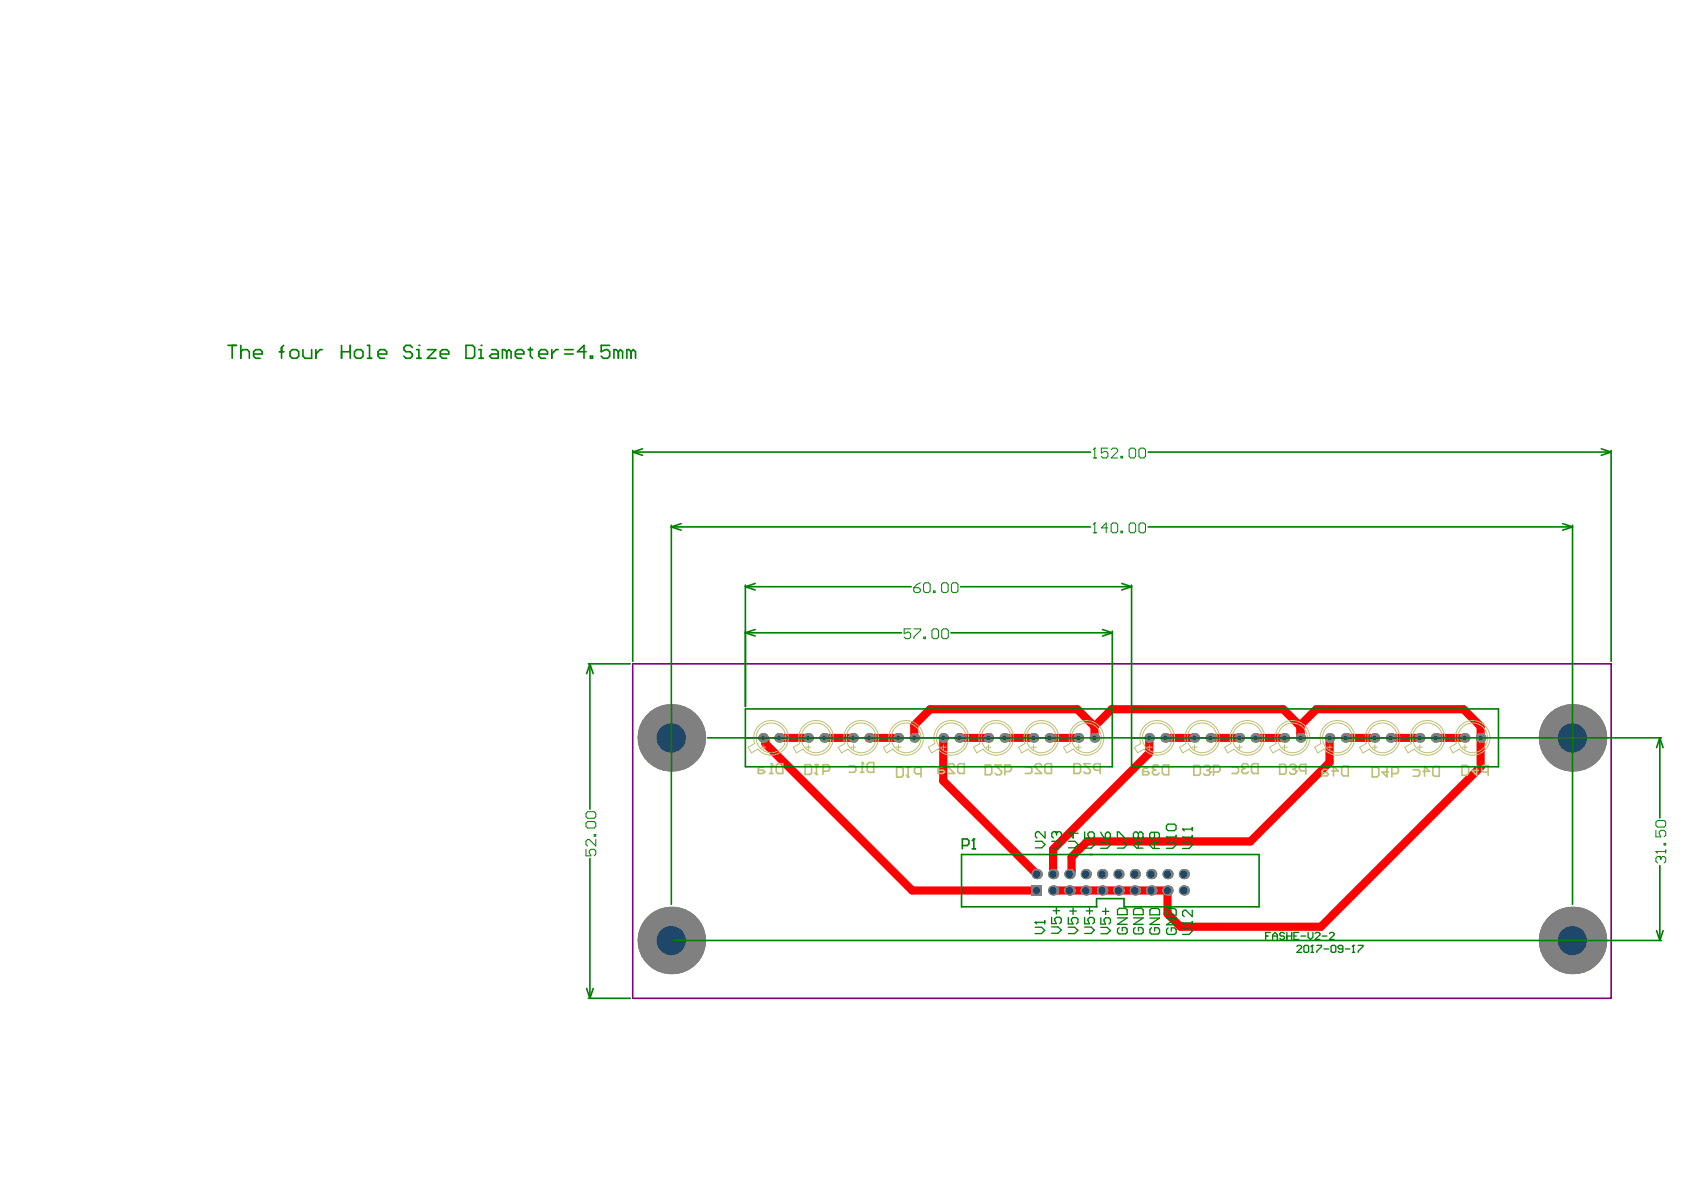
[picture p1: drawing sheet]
<svg xmlns="http://www.w3.org/2000/svg" width="297mm" height="210mm" viewBox="0 0 297 210" stroke-linecap="round" stroke-linejoin="round" font-family="sans-serif">
<g fill="none" stroke="#f00" stroke-width="1.4">
<path d="M134.6 130.1l.4 .4v.7l25.9 25.9h22M137.4 130.1h5.2M145.4 130.1h5.1M153.3 130.1h5.1M166.4 130.1v7.6l16.5 16.5M169.2 130.1h5.1M177.2 130.1h5.1M185.1 130.1h5.1M193.1 128.1v2M193.1 128.1l-3.1-3h-25.9l-2.8 2.8v2.2M193.1 128.1l3-3h30.3l3 3M202.7 130.1v2.7l-16.9 17v4.4"/>
<path d="M205.5 130.1h5.2M213.5 130.1h5.1M221.4 130.1h5.2M229.4 130.1v-2.2l2.8-2.8h25.9l3.1 3v7.2l-28.2 28.2h-24.8l-2.3-2.3v-4.1h-20.1M234.5 130.1v4.4l-13.9 13.9h-28.8l-2.8 2.8v2.6l-.4 .4M237.3 130.1h5.2M245.3 130.1h5.1M253.2 130.1h5.1"/>
</g>
<circle cx="158.4" cy="130.1" r=".85" fill="#808080"/>
<circle cx="158.4" cy="130.2" r=".39" fill="#1f4769"/>
<circle cx="193.1" cy="130.1" r=".85" fill="#808080"/>
<circle cx="193" cy="130.2" r=".39" fill="#1f4769"/>
<circle cx="218.6" cy="130.1" r=".85" fill="#808080"/>
<circle cx="218.6" cy="130.2" r=".38" fill="#1f4769"/>
<circle cx="234.5" cy="130.1" r=".85" fill="#808080"/>
<circle cx="234.5" cy="130.2" r=".38" fill="#1f4769"/>
<circle cx="253.2" cy="130.1" r=".85" fill="#808080"/>
<circle cx="253.2" cy="130.2" r=".39" fill="#1f4769"/>
<path d="M181.9 156.1h1.9v1.9h-1.9z" fill-rule="evenodd" fill="#808080"/>
<circle cx="182.8" cy="157.1" r=".64" fill="#1f4769"/>
<circle cx="188.6" cy="157.1" r=".91" fill="#808080"/>
<circle cx="188.6" cy="157.1" r=".64" fill="#1f4769"/>
<circle cx="191.5" cy="157.1" r=".91" fill="#808080"/>
<circle cx="191.5" cy="157.1" r=".64" fill="#1f4769"/>
<circle cx="197.3" cy="157.1" r=".91" fill="#808080"/>
<circle cx="197.3" cy="157.1" r=".64" fill="#1f4769"/>
<circle cx="200.2" cy="157.1" r=".91" fill="#808080"/>
<circle cx="200.1" cy="157.1" r=".64" fill="#1f4769"/>
<circle cx="203.1" cy="157.1" r=".91" fill="#808080"/>
<circle cx="203" cy="157.1" r=".64" fill="#1f4769"/>
<circle cx="205.9" cy="157.1" r=".91" fill="#808080"/>
<circle cx="205.9" cy="157.1" r=".64" fill="#1f4769"/>
<circle cx="208.8" cy="157.1" r=".91" fill="#808080"/>
<circle cx="208.8" cy="157.1" r=".64" fill="#1f4769"/>
<circle cx="137.4" cy="130.1" r=".85" fill="#808080"/>
<circle cx="137.4" cy="130.2" r=".39" fill="#1f4769"/>
<circle cx="134.6" cy="130.1" r=".85" fill="#808080"/>
<circle cx="134.6" cy="130.2" r=".39" fill="#1f4769"/>
<circle cx="145.4" cy="130.1" r=".85" fill="#808080"/>
<circle cx="145.3" cy="130.2" r=".38" fill="#1f4769"/>
<circle cx="142.6" cy="130.1" r=".85" fill="#808080"/>
<circle cx="142.5" cy="130.2" r=".38" fill="#1f4769"/>
<circle cx="153.3" cy="130.1" r=".85" fill="#808080"/>
<circle cx="153.3" cy="130.2" r=".39" fill="#1f4769"/>
<circle cx="150.5" cy="130.1" r=".85" fill="#808080"/>
<circle cx="150.5" cy="130.2" r=".39" fill="#1f4769"/>
<circle cx="161.3" cy="130.1" r=".85" fill="#808080"/>
<circle cx="161.3" cy="130.2" r=".39" fill="#1f4769"/>
<circle cx="166.4" cy="130.1" r=".85" fill="#808080"/>
<circle cx="166.4" cy="130.2" r=".38" fill="#1f4769"/>
<circle cx="169.2" cy="130.1" r=".85" fill="#808080"/>
<circle cx="169.2" cy="130.2" r=".38" fill="#1f4769"/>
<circle cx="174.3" cy="130.1" r=".85" fill="#808080"/>
<circle cx="174.3" cy="130.2" r=".39" fill="#1f4769"/>
<circle cx="182.9" cy="154.2" r=".91" fill="#808080"/>
<circle cx="182.8" cy="154.2" r=".64" fill="#1f4769"/>
<circle cx="185.1" cy="130.1" r=".85" fill="#808080"/>
<circle cx="185.1" cy="130.2" r=".38" fill="#1f4769"/>
<circle cx="182.3" cy="130.1" r=".85" fill="#808080"/>
<circle cx="182.3" cy="130.2" r=".38" fill="#1f4769"/>
<circle cx="188.6" cy="154.2" r=".91" fill="#808080"/>
<circle cx="188.6" cy="154.2" r=".64" fill="#1f4769"/>
<circle cx="191.5" cy="154.2" r=".91" fill="#808080"/>
<circle cx="191.5" cy="154.2" r=".64" fill="#1f4769"/>
<circle cx="190.2" cy="130.1" r=".85" fill="#808080"/>
<circle cx="190.2" cy="130.2" r=".39" fill="#1f4769"/>
<circle cx="197.3" cy="154.2" r=".91" fill="#808080"/>
<circle cx="197.3" cy="154.2" r=".64" fill="#1f4769"/>
<circle cx="200.2" cy="154.2" r=".91" fill="#808080"/>
<circle cx="200.1" cy="154.2" r=".64" fill="#1f4769"/>
<circle cx="203.1" cy="154.2" r=".91" fill="#808080"/>
<circle cx="203" cy="154.2" r=".64" fill="#1f4769"/>
<circle cx="202.7" cy="130.1" r=".85" fill="#808080"/>
<circle cx="202.7" cy="130.2" r=".39" fill="#1f4769"/>
<circle cx="205.9" cy="154.2" r=".91" fill="#808080"/>
<circle cx="205.9" cy="154.2" r=".64" fill="#1f4769"/>
<circle cx="208.8" cy="154.2" r=".91" fill="#808080"/>
<circle cx="208.8" cy="154.2" r=".64" fill="#1f4769"/>
<circle cx="210.7" cy="130.1" r=".85" fill="#808080"/>
<circle cx="210.7" cy="130.2" r=".39" fill="#1f4769"/>
<circle cx="221.4" cy="130.1" r=".85" fill="#808080"/>
<circle cx="221.4" cy="130.2" r=".38" fill="#1f4769"/>
<circle cx="229.4" cy="130.1" r=".85" fill="#808080"/>
<circle cx="229.4" cy="130.2" r=".39" fill="#1f4769"/>
<circle cx="226.6" cy="130.1" r=".85" fill="#808080"/>
<circle cx="226.5" cy="130.2" r=".39" fill="#1f4769"/>
<circle cx="237.3" cy="130.1" r=".85" fill="#808080"/>
<circle cx="237.3" cy="130.2" r=".38" fill="#1f4769"/>
<circle cx="245.3" cy="130.1" r=".85" fill="#808080"/>
<circle cx="245.3" cy="130.2" r=".39" fill="#1f4769"/>
<circle cx="258.3" cy="130.1" r=".85" fill="#808080"/>
<circle cx="258.3" cy="130.2" r=".38" fill="#1f4769"/>
<circle cx="261.2" cy="130.1" r=".85" fill="#808080"/>
<circle cx="261.2" cy="130.2" r=".38" fill="#1f4769"/>
<circle cx="185.8" cy="157.1" r=".91" fill="#808080"/>
<circle cx="185.7" cy="157.1" r=".64" fill="#1f4769"/>
<circle cx="194.4" cy="157.1" r=".91" fill="#808080"/>
<circle cx="194.4" cy="157.1" r=".64" fill="#1f4769"/>
<circle cx="185.8" cy="154.2" r=".91" fill="#808080"/>
<circle cx="185.7" cy="154.2" r=".64" fill="#1f4769"/>
<circle cx="194.4" cy="154.2" r=".91" fill="#808080"/>
<circle cx="194.4" cy="154.2" r=".64" fill="#1f4769"/>
<circle cx="177.2" cy="130.1" r=".85" fill="#808080"/>
<circle cx="177.1" cy="130.2" r=".39" fill="#1f4769"/>
<circle cx="205.5" cy="130.1" r=".85" fill="#808080"/>
<circle cx="205.5" cy="130.2" r=".39" fill="#1f4769"/>
<circle cx="213.5" cy="130.1" r=".85" fill="#808080"/>
<circle cx="213.5" cy="130.2" r=".39" fill="#1f4769"/>
<circle cx="242.5" cy="130.1" r=".85" fill="#808080"/>
<circle cx="242.4" cy="130.2" r=".39" fill="#1f4769"/>
<circle cx="250.4" cy="130.1" r=".85" fill="#808080"/>
<circle cx="250.4" cy="130.2" r=".39" fill="#1f4769"/>
<circle cx="118.4" cy="165.9" r="6" fill="#808080"/>
<circle cx="118.4" cy="165.9" r="2.57" fill="#1f4769"/>
<circle cx="118.4" cy="130.1" r="6" fill="#808080"/>
<circle cx="118.4" cy="130.2" r="2.58" fill="#1f4769"/>
<circle cx="277.4" cy="165.9" r="6" fill="#808080"/>
<circle cx="277.3" cy="165.9" r="2.57" fill="#1f4769"/>
<circle cx="277.4" cy="130.1" r="6" fill="#808080"/>
<circle cx="277.3" cy="130.2" r="2.57" fill="#1f4769"/>
<circle cx="158.4" cy="130.1" r=".85" fill="#808080"/>
<circle cx="158.4" cy="130.2" r=".39" fill="#1f4769"/>
<circle cx="193.1" cy="130.1" r=".85" fill="#808080"/>
<circle cx="193" cy="130.2" r=".39" fill="#1f4769"/>
<circle cx="218.6" cy="130.1" r=".85" fill="#808080"/>
<circle cx="218.6" cy="130.2" r=".38" fill="#1f4769"/>
<circle cx="234.5" cy="130.1" r=".85" fill="#808080"/>
<circle cx="234.5" cy="130.2" r=".38" fill="#1f4769"/>
<circle cx="253.2" cy="130.1" r=".85" fill="#808080"/>
<circle cx="253.2" cy="130.2" r=".39" fill="#1f4769"/>
<path d="M181.9 156.1h1.9v1.9h-1.9z" fill-rule="evenodd" fill="#808080"/>
<circle cx="182.8" cy="157.1" r=".64" fill="#1f4769"/>
<circle cx="188.6" cy="157.1" r=".91" fill="#808080"/>
<circle cx="188.6" cy="157.1" r=".64" fill="#1f4769"/>
<circle cx="191.5" cy="157.1" r=".91" fill="#808080"/>
<circle cx="191.5" cy="157.1" r=".64" fill="#1f4769"/>
<circle cx="197.3" cy="157.1" r=".91" fill="#808080"/>
<circle cx="197.3" cy="157.1" r=".64" fill="#1f4769"/>
<circle cx="200.2" cy="157.1" r=".91" fill="#808080"/>
<circle cx="200.1" cy="157.1" r=".64" fill="#1f4769"/>
<circle cx="203.1" cy="157.1" r=".91" fill="#808080"/>
<circle cx="203" cy="157.1" r=".64" fill="#1f4769"/>
<circle cx="205.9" cy="157.1" r=".91" fill="#808080"/>
<circle cx="205.9" cy="157.1" r=".64" fill="#1f4769"/>
<circle cx="208.8" cy="157.1" r=".91" fill="#808080"/>
<circle cx="208.8" cy="157.1" r=".64" fill="#1f4769"/>
<circle cx="137.4" cy="130.1" r=".85" fill="#808080"/>
<circle cx="137.4" cy="130.2" r=".39" fill="#1f4769"/>
<circle cx="134.6" cy="130.1" r=".85" fill="#808080"/>
<circle cx="134.6" cy="130.2" r=".39" fill="#1f4769"/>
<circle cx="145.4" cy="130.1" r=".85" fill="#808080"/>
<circle cx="145.3" cy="130.2" r=".38" fill="#1f4769"/>
<circle cx="142.6" cy="130.1" r=".85" fill="#808080"/>
<circle cx="142.5" cy="130.2" r=".38" fill="#1f4769"/>
<circle cx="153.3" cy="130.1" r=".85" fill="#808080"/>
<circle cx="153.3" cy="130.2" r=".39" fill="#1f4769"/>
<circle cx="150.5" cy="130.1" r=".85" fill="#808080"/>
<circle cx="150.5" cy="130.2" r=".39" fill="#1f4769"/>
<circle cx="161.3" cy="130.1" r=".85" fill="#808080"/>
<circle cx="161.3" cy="130.2" r=".39" fill="#1f4769"/>
<circle cx="166.4" cy="130.1" r=".85" fill="#808080"/>
<circle cx="166.4" cy="130.2" r=".38" fill="#1f4769"/>
<circle cx="169.2" cy="130.1" r=".85" fill="#808080"/>
<circle cx="169.2" cy="130.2" r=".38" fill="#1f4769"/>
<circle cx="174.3" cy="130.1" r=".85" fill="#808080"/>
<circle cx="174.3" cy="130.2" r=".39" fill="#1f4769"/>
<circle cx="182.9" cy="154.2" r=".91" fill="#808080"/>
<circle cx="182.8" cy="154.2" r=".64" fill="#1f4769"/>
<circle cx="185.1" cy="130.1" r=".85" fill="#808080"/>
<circle cx="185.1" cy="130.2" r=".38" fill="#1f4769"/>
<circle cx="182.3" cy="130.1" r=".85" fill="#808080"/>
<circle cx="182.3" cy="130.2" r=".38" fill="#1f4769"/>
<circle cx="188.6" cy="154.2" r=".91" fill="#808080"/>
<circle cx="188.6" cy="154.2" r=".64" fill="#1f4769"/>
<circle cx="191.5" cy="154.2" r=".91" fill="#808080"/>
<circle cx="191.5" cy="154.2" r=".64" fill="#1f4769"/>
<circle cx="190.2" cy="130.1" r=".85" fill="#808080"/>
<circle cx="190.2" cy="130.2" r=".39" fill="#1f4769"/>
<circle cx="197.3" cy="154.2" r=".91" fill="#808080"/>
<circle cx="197.3" cy="154.2" r=".64" fill="#1f4769"/>
<circle cx="200.2" cy="154.2" r=".91" fill="#808080"/>
<circle cx="200.1" cy="154.2" r=".64" fill="#1f4769"/>
<circle cx="203.1" cy="154.2" r=".91" fill="#808080"/>
<circle cx="203" cy="154.2" r=".64" fill="#1f4769"/>
<circle cx="202.7" cy="130.1" r=".85" fill="#808080"/>
<circle cx="202.7" cy="130.2" r=".39" fill="#1f4769"/>
<circle cx="205.9" cy="154.2" r=".91" fill="#808080"/>
<circle cx="205.9" cy="154.2" r=".64" fill="#1f4769"/>
<circle cx="208.8" cy="154.2" r=".91" fill="#808080"/>
<circle cx="208.8" cy="154.2" r=".64" fill="#1f4769"/>
<circle cx="210.7" cy="130.1" r=".85" fill="#808080"/>
<circle cx="210.7" cy="130.2" r=".39" fill="#1f4769"/>
<circle cx="221.4" cy="130.1" r=".85" fill="#808080"/>
<circle cx="221.4" cy="130.2" r=".38" fill="#1f4769"/>
<circle cx="229.4" cy="130.1" r=".85" fill="#808080"/>
<circle cx="229.4" cy="130.2" r=".39" fill="#1f4769"/>
<circle cx="226.6" cy="130.1" r=".85" fill="#808080"/>
<circle cx="226.5" cy="130.2" r=".39" fill="#1f4769"/>
<circle cx="237.3" cy="130.1" r=".85" fill="#808080"/>
<circle cx="237.3" cy="130.2" r=".38" fill="#1f4769"/>
<circle cx="245.3" cy="130.1" r=".85" fill="#808080"/>
<circle cx="245.3" cy="130.2" r=".39" fill="#1f4769"/>
<circle cx="258.3" cy="130.1" r=".85" fill="#808080"/>
<circle cx="258.3" cy="130.2" r=".38" fill="#1f4769"/>
<circle cx="261.2" cy="130.1" r=".85" fill="#808080"/>
<circle cx="261.2" cy="130.2" r=".38" fill="#1f4769"/>
<circle cx="185.8" cy="157.1" r=".91" fill="#808080"/>
<circle cx="185.7" cy="157.1" r=".64" fill="#1f4769"/>
<circle cx="194.4" cy="157.1" r=".91" fill="#808080"/>
<circle cx="194.4" cy="157.1" r=".64" fill="#1f4769"/>
<circle cx="185.8" cy="154.2" r=".91" fill="#808080"/>
<circle cx="185.7" cy="154.2" r=".64" fill="#1f4769"/>
<circle cx="194.4" cy="154.2" r=".91" fill="#808080"/>
<circle cx="194.4" cy="154.2" r=".64" fill="#1f4769"/>
<circle cx="177.2" cy="130.1" r=".85" fill="#808080"/>
<circle cx="177.1" cy="130.2" r=".39" fill="#1f4769"/>
<circle cx="205.5" cy="130.1" r=".85" fill="#808080"/>
<circle cx="205.5" cy="130.2" r=".39" fill="#1f4769"/>
<circle cx="213.5" cy="130.1" r=".85" fill="#808080"/>
<circle cx="213.5" cy="130.2" r=".39" fill="#1f4769"/>
<circle cx="242.5" cy="130.1" r=".85" fill="#808080"/>
<circle cx="242.4" cy="130.2" r=".39" fill="#1f4769"/>
<circle cx="250.4" cy="130.1" r=".85" fill="#808080"/>
<circle cx="250.4" cy="130.2" r=".39" fill="#1f4769"/>
<circle cx="118.4" cy="165.9" r="6" fill="#808080"/>
<circle cx="118.4" cy="165.9" r="2.57" fill="#1f4769"/>
<circle cx="118.4" cy="130.1" r="6" fill="#808080"/>
<circle cx="118.4" cy="130.2" r="2.58" fill="#1f4769"/>
<circle cx="277.4" cy="165.9" r="6" fill="#808080"/>
<circle cx="277.3" cy="165.9" r="2.57" fill="#1f4769"/>
<circle cx="277.4" cy="130.1" r="6" fill="#808080"/>
<circle cx="277.3" cy="130.2" r="2.57" fill="#1f4769"/>
<path d="M111.6 117.1h172.6v59h-172.6zM131.5 130.1h58.7M199.6 130.1h58.7" fill="none" stroke="#800080" stroke-width=".29"/>
<g fill="none" stroke="#c0c073" stroke-width=".18">
<path d="M133.1 131.2l-1.1 .6 .5 1 1.2-.7M133.1 131.2a3.1 3.1 0 0 1 3.1-4.1 3.1 3.1 0 0 1 2.5 4.4 3.1 3.1 0 0 1-5 .6M134.2 131.8h.9M134.6 131.4v.9M141.8 128a3.1 3.1 0 0 1 4.3 0 3.1 3.1 0 0 1-.1 4.4 3.1 3.1 0 0 1-4.4-.3l-1.1 .7-.6-1 1.2-.6a3.1 3.1 0 0 1 .7-3.2zM142.1 131.8h.9M142.6 131.4v.9M149.7 128a3.1 3.1 0 0 1 4.4 0 3.1 3.1 0 0 1-.1 4.4 3.1 3.1 0 0 1-4.4-.3l-1.2 .7-.5-1 1.1-.6a3.1 3.1 0 0 1 .7-3.2zM150.1 131.8h.9M150.5 131.4v.9M157.7 128a3.1 3.1 0 0 1 4.3 0 3.1 3.1 0 0 1-.1 4.4 3.1 3.1 0 0 1-4.4-.3l-1.1 .7-.6-1 1.1-.6a3.1 3.1 0 0 1 .8-3.2zM158 131.8h.9"/>
<path d="M158.5 131.4v.9M165.6 128a3.1 3.1 0 0 1 4.4 0 3.1 3.1 0 0 1-.2 4.4 3.1 3.1 0 0 1-4.3-.3l-1.2 .7-.6-1 1.2-.6a3.1 3.1 0 0 1 .7-3.2zM166 131.8h.9M166.4 131.4v.9M173.5 128a3.1 3.1 0 0 1 4.4 0 3.1 3.1 0 0 1-.1 4.4 3.1 3.1 0 0 1-4.4-.3l-1.1 .7-.6-1 1.1-.6a3.1 3.1 0 0 1 .7-3.2zM173.9 131.8h.9M174.4 131.4v.9M181.3 132.1l-1.1 .7-.5-1 1.1-.6a3.1 3.1 0 0 1 3.1-4.1 3.1 3.1 0 0 1 2.5 4.4 3.1 3.1 0 0 1-5 .6M181.9 131.8h.9M182.3 131.4v.9M189.5 128a3.1 3.1 0 0 1 4.3 0 3.1 3.1 0 0 1-.1 4.4 3.1 3.1 0 0 1-4.4-.3l-1.1 .7-.6-1 1.2-.6a3.1 3.1 0 0 1 .7-3.2zM189.8 131.8h.9"/>
<path d="M190.3 131.4v.9M201.2 131.2l-1.1 .6 .6 1 1.1-.7a3.1 3.1 0 0 0 5.1-.6 3.1 3.1 0 0 0-2.6-4.4 3.1 3.1 0 0 0-3.1 4.1M202.3 131.8h.9M202.8 131.4v.9M209.7 132.1l-1.1 .7-.6-1 1.2-.6a3.1 3.1 0 0 1 3-4.1 3.1 3.1 0 0 1 2.6 4.4 3.1 3.1 0 0 1-5.1 .6M210.2 131.8h1M210.7 131.4v.9M217.7 132.1l-1.1 .7-.6-1 1.1-.6a3.1 3.1 0 0 1 3.1-4.1 3.1 3.1 0 0 1 2.6 4.4 3.1 3.1 0 0 1-5.1 .6M218.2 131.8h.9M218.7 131.4v.9M225.8 128a3.1 3.1 0 0 1 4.4 0 3.1 3.1 0 0 1-.2 4.4 3.1 3.1 0 0 1-4.3-.3l-1.2 .7-.6-1 1.2-.6a3.1 3.1 0 0 1 .7-3.2zM226.2 131.8h.9"/>
<path d="M226.6 131.4v.9M233.7 128a3.1 3.1 0 0 1 4.4 0 3.1 3.1 0 0 1-.1 4.4 3.1 3.1 0 0 1-4.4-.3l-1.2 .7-.5-1 1.1-.6a3.1 3.1 0 0 1 .7-3.2zM234.1 131.8h.9M234.6 131.4v.9M241 131.2l-1.2 .6 .6 1 1.1-.7M241 131.2a3.1 3.1 0 0 1 3.1-4.1 3.1 3.1 0 0 1 2.5 4.4 3.1 3.1 0 0 1-5.1 .6M242 131.8h.9M242.5 131.4v.9M249.5 132.1l-1.1 .7-.6-1 1.1-.6a3.1 3.1 0 0 1 3.1-4.1 3.1 3.1 0 0 1 2.5 4.4 3.1 3.1 0 0 1-5 .6M250 131.8h.9M250.4 131.4v.9M257.6 128a3.1 3.1 0 0 1 4.4 0 3.1 3.1 0 0 1-.2 4.4 3.1 3.1 0 0 1-4.4-.3l-1.1 .7-.6-1 1.2-.6a3.1 3.1 0 0 1 .7-3.2z"/>
<path d="M257.9 131.8h.9M258.4 131.4v.9"/>
<circle cx="136" cy="130.1" r="2.62"/>
<circle cx="143.9" cy="130.1" r="2.62"/>
<circle cx="151.9" cy="130.1" r="2.62"/>
<circle cx="159.8" cy="130.1" r="2.62"/>
<circle cx="167.8" cy="130.1" r="2.62"/>
<circle cx="175.7" cy="130.1" r="2.62"/>
<circle cx="183.7" cy="130.1" r="2.62"/>
<circle cx="191.6" cy="130.1" r="2.62"/>
<circle cx="204.1" cy="130.1" r="2.62"/>
<circle cx="212.1" cy="130.1" r="2.62"/>
<circle cx="220" cy="130.1" r="2.62"/>
<circle cx="228" cy="130.1" r="2.62"/>
<circle cx="235.9" cy="130.1" r="2.62"/>
<circle cx="243.9" cy="130.1" r="2.62"/>
<circle cx="251.8" cy="130.1" r="2.62"/>
<circle cx="259.8" cy="130.1" r="2.62"/>
</g>
<g fill="none" stroke="#c0c073" stroke-width=".29">
<path d="M134.6 135.3h-.6l-.2 .3v.8h.8l.3-.3-.3-.2h-.8M135.8 136.4h.6M136.1 134.7h.1M136.1 134.7v1.7M136.1 134.7l.3 .3M136.9 135l.3-.3h.9v1.7h-.9l-.3-.3zM142 134.9h.9l.3 .3v1.1l-.3 .3h-.9zM143.7 134.9h.6M143.7 136.3l.3 .3M144 136.6h.1M144 134.9v1.7M145.2 136h.8l.3-.3v-.5l-.3-.3h-.8v1.7"/>
<path d="M149.8 135.1h.9l.2 .3v.5l-.2 .3h-.9M151.8 136.2h.6M152.1 134.5h.1M152.1 134.5v1.7M152.1 134.5l.3 .3M153 134.8l.3-.3h.8v1.7h-.8l-.3-.3zM158.2 135.3h.8l.3 .3v1.2l-.3 .3h-.8zM159.9 135.3h.6M159.9 136.8l.3 .3M160.2 137.1h.1M160.2 135.3v1.8M162.5 136.5h-.9l-.3-.3v-.6l.3-.3h.9v1.8"/>
<path d="M166.3 135.3h-.5l-.3 .3v.8h.8l.3-.3-.3-.2h-.8M168.4 135l-.3-.3h-.6l-.3 .3v.3l1.2 1.1h-1.2M168.9 135l.3-.3h.9v1.7h-.9l-.3-.3zM173.8 134.9h.9l.2 .3v1.2l-.2 .3h-.9zM176.7 134.9h-1.2l1.2 1.2v.3l-.3 .3h-.6l-.3-.3M177.2 136.1h.9l.3-.3v-.6l-.3-.3h-.9v1.8M180.9 135.3h.8l.3 .3v.5l-.3 .3h-.8M183.7 135l-.3-.3h-.5l-.3 .3v.3l1.1 1.1h-1.1M184.3 135l.3-.3h.9v1.7h-.9l-.3-.3zM189.4 134.7h.9l.3 .3v1.1l-.3 .3h-.9zM192.3 134.7h-1.1l1.1 1.2v.2l-.3 .3h-.5l-.3-.3M194.1 135.9h-.9l-.3-.3v-.6l.3-.3h.9v1.7"/>
<path d="M202.4 135.5h-.6l-.2 .3v.9h.8l.3-.3-.3-.3h-.8M203.3 135.5h.1M203.3 135.5l.3 .3M203.6 135.8l-.3 .3v.3l.3 .3h.6l.2-.3M203.6 135.8h.3M204.4 135.2l-.2-.3h-.6l-.3 .3v.3M205 135.2l.3-.3h.8v1.8h-.8l-.3-.3zM210.6 135h.9l.2 .3v1.2l-.2 .2h-.9zM212.3 135.3l.3-.3h.6l.3 .3v.3l-.3 .3M212.9 135.9h.3M213.2 135.9l.3 .3M213.5 136.2h.1"/>
<path d="M213.5 136.2v.3l-.3 .2h-.6l-.3-.2M214 136.2h.9l.3-.3v-.6l-.3-.3h-.9v1.7M217.3 135.3h.9l.3 .3v.5l-.3 .3h-.9M219 135.3h.1M219 135.3l.3 .3M219.3 135.6l-.3 .3v.2l.3 .3h.6l.3-.3M219.3 135.6h.3M220.2 135l-.3-.3h-.6l-.3 .3v.3M220.8 135l.3-.3h.8v1.7h-.8l-.3-.3zM225.7 134.8h.9l.3 .3v1.2l-.3 .2h-.9zM227.5 135.1l.2-.3h.6l.3 .3v.3l-.3 .3M228 135.7h.3"/>
<path d="M228.3 135.7l.3 .3M228.6 136h.1M228.6 136v.3l-.3 .2h-.6l-.2-.2M230.3 136h-.8l-.3-.3v-.6l.3-.3h.8v1.7M234.1 135.7h-.6l-.3 .3v.9h.9l.2-.3-.2-.3h-.9M234.9 136h1.2l-.9-.9v1.8M236.7 135.4l.2-.3h.9v1.8h-.9l-.2-.3zM242 135.3h.9l.3 .3v1.1l-.3 .3h-.9zM244.6 135.3v1.7l-.8-.8h1.1M245.5 136.5h.9l.3-.3v-.6l-.3-.3h-.9v1.7M249.3 135.8h.8l.3 .3v.5l-.3 .3h-.8M251 136.1h1.1l-.8-.9v1.7"/>
<path d="M252.7 135.5l.3-.3h.9v1.7h-.9l-.3-.3zM257.9 135h.8l.3 .3v1.2l-.3 .2h-.8zM260.5 135v1.7l-.9-.8h1.2M262.5 136.2h-.9l-.3-.3v-.6l.3-.3h.9v1.7"/>
</g>
<g fill="none" stroke="#008000" stroke-width=".29">
<path d="M40.2 60.9h1.5M41 60.9v2.3M42.5 60.9v2.3M42.5 62l.4-.3h.7l.4 .3v1.2M44.7 62.4h1.6v-.4l-.4-.3h-.8l-.4 .3v.8l.4 .4h.8M49.3 62h.7M50 60.9l-.3 .4v1.9M51.2 62l.4-.3h.7l.4 .3v.8l-.4 .4h-.7l-.4-.4zM53.4 61.7v1.1l.4 .4h1.2v-1.5M55.7 61.7v1.5M56.8 61.7h-.3l-.8 .7M60.2 62h1.6"/>
<path d="M60.2 60.9v2.3M61.8 60.9v2.3M62.5 62l.4-.3h.7l.4 .3v.8l-.4 .4h-.7l-.4-.4zM64.8 60.9h.4v2.3M64.8 63.2h.8M66.7 62.4h1.5v-.4l-.4-.3h-.7l-.4 .3v.8l.4 .4h.7M72.7 61.3l-.3-.4h-.8l-.4 .4v.4l.4 .3h.8l.3 .4v.4l-.3 .4h-.8l-.4-.4M73.5 61.7h.4v1.5M73.5 63.2h.8M73.9 60.9h.1M75.4 61.7h1.5l-1.5 1.5h1.5M77.7 62.4h1.5v-.4l-.4-.3h-.8l-.3 .3v.8l.3 .4h.8"/>
<path d="M82.2 60.9h1.1l.4 .4v1.5l-.4 .4h-1.1zM84.5 61.7h.3v1.5M84.5 63.2h.7M84.8 60.9h.1M86.7 61.7h.8l.4 .3v1.2h-1.2l-.4-.4 .4-.4h1.2M89.4 62l-.4-.3h-.4v1.5M89.4 62v1.2M89.4 62l.4-.3 .4 .3v1.2M90.9 62.4h1.5v-.4l-.4-.3h-.7l-.4 .3v.8l.4 .4h.7M93.2 61.7h.7M93.6 61.3v1.5l.3 .4M95.1 62.4h1.5v-.4l-.4-.3h-.8l-.3 .3v.8l.3 .4h.8"/>
<path d="M97.3 61.7v1.5M98.5 61.7h-.4l-.8 .7M99.6 61.7h1.5M99.6 62.4h1.5M103.4 62h-1.5l1.1-1.1v2.3M104.1 62.8h.4v.4h-.4zM107.5 60.9h-1.5v1.1l.8-.3h.4l.3 .3v.8l-.3 .4h-.8l-.4-.4M109.1 62l-.4-.3h-.4v1.5M109.1 62v1.2M109.1 62l.3-.3 .4 .3v1.2M111.3 62l-.4-.3h-.3v1.5M111.3 62v1.2"/>
<path d="M111.3 62l.4-.3 .4 .3v1.2M111.6 79.7l1.7 .6M111.6 79.5v37.2M111.6 79.7h80.8M113.3 79.2l-1.7 .5M202.5 79.7h81.7M282.5 79.2l1.7 .5M284.2 79.7l-1.7 .6M284.2 79.5v37.2M118.4 92.9l1.7 .6M118.4 92.7v66.8M118.4 92.9h74"/>
<path d="M120.1 92.4l-1.7 .5M202.5 92.9h74.9M275.6 92.4l1.8 .5M277.4 92.9l-1.8 .6M277.4 92.7v66.8M103.8 117.1h7.4M104.1 117.1l-.6 1.7M104.1 117.1v25.6M104.1 117.1l.5 1.7M131.5 103.2v21.4M131.5 103.5l1.7 .6M131.5 111.6l1.7 .6"/>
<path d="M131.5 111.6h27.5M131.5 103.5h29.2M133.2 111l-1.7 .6M133.2 102.9l-1.7 .6M167.7 111.6h28.5M169.4 103.5h30.2M194.5 111l1.7 .6M196.2 111.6l-1.7 .6M196.2 111.3v13.3M197.9 102.9l1.7 .6M199.6 103.2v21.4M199.6 103.5l-1.7 .6"/>
<path d="M124.8 130.1h168.3M131.5 125h64.7v10.3h-64.7zM199.6 125h64.7v10.3h-64.7zM292.8 130.1l-.6 1.8M292.8 130.1v14.2M292.8 130.1l.6 1.8M104.1 151.4v24.7M169.6 150.7h52.5v9.3h-23.8v-1.5h-4.9l.1 1.5h-23.9zM169.7 149.1h.9l.3-.2v-.6l-.3-.3h-.9v1.7M171.5 149.7h.6M171.8 148h.1M171.8 148l-.3 .3"/>
<path d="M171.8 148v1.7M292.8 152.7v13.2M103.5 174.4l.6 1.7M103.8 176.1h7.4M104.6 174.4l-.5 1.7M118.8 165.9h174.3M292.2 164.2l.6 1.7M293.4 164.2l-.6 1.7"/>
</g>
<g fill="none" stroke="#008000" stroke-width=".18">
<path d="M193.1 79h.1M193.1 79v1.8M193.1 79l-.3 .3M195.4 79h-1.1v.9l.5-.3h.3l.3 .3v.6l-.3 .3h-.5l-.3-.3M196 79.3l.3-.3h.6l.2 .3v.3l-1.1 1.2h1.1M199.2 79.3l.3-.3h.5l.3 .3v1.2l-.3 .3h-.5l-.3-.3zM200.9 79.3l.3-.3h.6l.2 .3v1.2l-.2 .3h-.6l-.3-.3zM192.8 94h.6M192.8 80.8h.6M193.1 92.2h.1M193.1 92.2v1.8M193.1 92.2l-.3 .3"/>
<path d="M195.4 93.1h-1.1l.8-.9v1.8M196 92.5l.3-.3h.6l.2 .3v1.2l-.2 .3h-.6l-.3-.3zM197.7 93.7h.3v.3h-.3zM197.7 80.5h.3v.3h-.3zM199.2 92.5l.3-.3h.5l.3 .3v1.2l-.3 .3h-.5l-.3-.3zM200.9 92.5l.3-.3h.6l.2 .3v1.2l-.2 .3h-.6l-.3-.3zM160.6 110.9h-1.1v.9l.6-.3h.2l.3 .3v.6l-.3 .3h-.5l-.3-.3M161.2 103.7h.8l.3 .3v.2l-.3 .3h-.5l-.3-.3zM161.2 110.9h1.2v.3l-1.2 1.2v.3M162.3 102.8l-.5 .3-.6 .6M162.9 103.1l.3-.3h.6l.3 .3v1.1l-.3 .3h-.6l-.3-.3zM162.9 112.4h.3v.3h-.3z"/>
<path d="M164.4 111.2l.3-.3h.5l.3 .3v1.2l-.3 .3h-.5l-.3-.3zM164.6 104.2h.3v.3h-.3zM166.1 103.1l.3-.3h.6l.2 .3v1.1l-.2 .3h-.6l-.3-.3zM166.1 111.2l.3-.3h.6l.3 .3v1.2l-.3 .3h-.6l-.3-.3zM167.8 103.1l.3-.3h.6l.3 .3v1.1l-.3 .3h-.6l-.3-.3zM103.4 143.5l.2-.3h1.2l.3 .3v.5l-.3 .3h-1.2l-.2-.3zM103.4 145.2l.2-.3h1.2l.3 .3v.6l-.3 .3h-1.2l-.2-.3zM103.4 149.8v1.2h.8l-.3-.6v-.3l.3-.3h.6l.3 .3v.6l-.3 .3M104.8 147.2h.3v.3h-.3zM105.1 148.1v1.1l-1.2-1.1h-.3l-.2 .3v.5l.2 .3M292.1 150.2h.1M292.1 145l.3-.3h1.1l.3 .3v.6l-.3 .3h-1.1l-.3-.3z"/>
<path d="M292.1 146.5v1.1h.9l-.3-.6v-.2l.3-.3h.5l.3 .3v.5l-.3 .3M292.1 150.2h1.7M292.1 150.2l.3 .3M292.7 151.1h.1M292.7 151.1h-.3l-.3 .3v.5l.3 .3M292.7 151.1l.3 .3M293 151.4l.2-.3h.3l.3 .3v.5l-.3 .3M293 151.4v.2M293.5 148.8h.3v.3h-.3zM293.8 149.9v.6"/>
</g>
<g fill="none" stroke="#008000" stroke-width=".23">
<path d="M182.6 148.4h1.2l.5 .6-.5 .5h-1.2M184.3 146.7v1.1l-1.1-1.1h-.3l-.3 .3v.6l.3 .2M185.5 148.4h1.1l.6 .6-.6 .5h-1.1M186.1 146.7h.1M186.1 146.7h-.3l-.3 .3v.6l.3 .2M186.1 146.7l.3 .3M186.4 147l.2-.3h.3l.3 .3v.6l-.3 .2M186.4 147v.3M188.5 148.4h1.1l.6 .6-.6 .5h-1.1M189.3 146.7v1.1l-.8-.8h1.7M191.3 146.8v1.1h.9l-.3-.6v-.3l.3-.2h.5l.3 .2v.6l-.3 .3M191.3 148.5h1.2l.5 .5-.5 .6h-1.2"/>
<path d="M194.1 148.5h1.2l.5 .6-.5 .5h-1.2M194.1 146.8l.3 .6 .6 .5M195 147.1l.3-.3h.3l.2 .3v.5l-.2 .3h-.6zM197.1 148.5h1.1l.6 .5-.6 .6h-1.1M197.1 147.9v-1.1h.3l1.1 1.1h.3M200.8 147l-.3-.2h-.3l-.3 .2v.6l.3 .3h.3l.3-.3M200.8 147l.2-.2h.3l.3 .2v.6l-.3 .3h-.3l-.2-.3M200.8 147v.6M200.8 148.5v1.1M201.6 148.5h-1.1l-.6 .5 .6 .6h1.1M203.6 146.8v.9l-.3 .3h-.2l-.3-.3v-.6l.3-.3h1.1l.3 .3v.6l-.3 .3M203.6 148.5v1.2"/>
<path d="M204.5 148.5h-1.2l-.5 .6 .5 .6h1.2M205.7 147.6h.1M205.7 148.5h1.2l.5 .6-.5 .5h-1.2M205.7 145.7l.3-.3h1.2l.2 .3v.5l-.2 .3h-1.2l-.3-.3zM205.7 147.6h1.7M205.7 147.6l.3 .3M207.4 147.4v.5M208.6 147.7h.1M208.6 146.3h.1M208.6 148.5h1.1l.6 .6-.6 .6h-1.1M208.6 147.7h1.7M208.6 147.7l.3 .3"/>
<path d="M208.6 146.3h1.7M208.6 146.3l.3 .2M210.3 146v.5M210.3 147.4v.6M182.6 162.7h.1M182.6 163.6h1.1l.6 .5-.6 .6h-1.1M182.6 162.7h1.7M182.6 162.7l.3 .3M184.3 162.4v.6M185.5 163.5h1.1l.6 .5-.6 .6h-1.1M185.5 161.8v1.1h.8l-.3-.6v-.2l.3-.3h.6l.3 .3v.5l-.3 .3M185.8 160.6h1.1"/>
<path d="M186.3 160.1v1.1M188.4 163.6h1.2l.5 .5-.5 .6h-1.2M188.4 161.9v1.1h.9l-.3-.6v-.3l.3-.2h.5l.3 .2v.6l-.3 .3M188.7 160.7h1.1M189.3 160.2v1.1M191.3 163.5h1.2l.5 .6-.5 .5h-1.2M191.3 161.8v1.1h.9l-.3-.5v-.3l.3-.3h.5l.3 .3v.6l-.3 .2M191.6 160.7h1.1M192.2 160.1v1.1M194.2 161.9v1.1h.8l-.2-.5v-.3l.2-.3h.6l.3 .3v.5l-.3 .3M194.2 163.6h1.1l.6 .6-.6 .5h-1.1M194.5 160.8h1.1"/>
<path d="M195 160.2v1.1M197.1 161.9h1.7l-1.7 1.1h1.7M197.1 160.5l.3-.3h1.1l.3 .3v.8h-1.7zM197.4 163.6l-.3 .3v.6l.3 .2h1.1l.3-.2v-.6l-.3-.3h-.5v.6M199.9 160.5l.3-.3h1.2l.2 .3v.8h-1.7zM199.9 161.9h1.7l-1.7 1.1h1.7M200.2 163.6l-.3 .3v.6l.3 .2h1.2l.2-.2v-.6l-.2-.3h-.6v.6M202.8 161.9h1.7l-1.7 1.2h1.7M202.8 160.5l.3-.3h1.1l.3 .3v.9h-1.7zM203.1 163.6l-.3 .3v.6l.3 .3h1.1l.3-.3v-.6l-.3-.3h-.5v.6M205.8 160.6l.3-.3h1.1l.3 .3v.8h-1.7zM205.8 162h1.7l-1.7 1.1h1.7"/>
<path d="M206.1 163.7l-.3 .3v.5l.3 .3h1.1l.3-.3v-.5l-.3-.3h-.6v.5M208.6 162.8h.1M208.6 163.7h1.1l.6 .5-.6 .6h-1.1M208.6 162.8h1.7M208.6 162.8l.3 .3M210.3 160.6v1.1l-1.1-1.1h-.3l-.3 .2v.6l.3 .3M210.3 162.5v.6M223.2 165.1h.4M224.1 164.5h-.9v1.2M224.5 165.1h.8M224.5 165.7v-.8l.4-.4 .4 .4v.8M226.6 164.7l-.2-.2h-.4l-.2 .2v.2l.2 .2h.4l.2 .2v.2l-.2 .2h-.4l-.2-.2"/>
<path d="M227 165.1h.8M227 164.5v1.2M227.8 164.5v1.2M228.2 165.1h.5M228.8 167l.2-.2h.4l.2 .2v.2l-.8 .8h.8M229.1 164.5h-.9v1.2h.9M229.5 165.1h.8M230 167l.2-.2h.4l.2 .2v.8l-.2 .2h-.4l-.2-.2zM230.7 164.5v.8l.4 .4 .5-.4v-.8M231.2 168h.5M231.5 166.8h.1M231.5 166.8v1.2"/>
<path d="M231.5 166.8l-.3 .2M232 164.7l.2-.2h.4l.2 .2v.2l-.8 .8h.8M232.3 166.8h.8v.2l-.8 .8v.2M233.2 165.1h.9M233.5 167.4h.9M234.5 164.7l.2-.2h.4l.2 .2v.2l-.8 .8h.8M234.8 167l.2-.2h.4l.2 .2v.8l-.2 .2h-.4l-.2-.2zM236.9 167.4h-.6l-.3-.2v-.2l.3-.2h.4l.2 .2v.8l-.2 .2h-.4l-.3-.2M237.3 167.4h.8M238.5 168h.4M238.7 166.8h.1M238.7 166.8v1.2"/>
<path d="M238.7 166.8l-.2 .2M239.6 166.8h.8v.2l-.8 .8v.2"/>
</g>
</svg>
